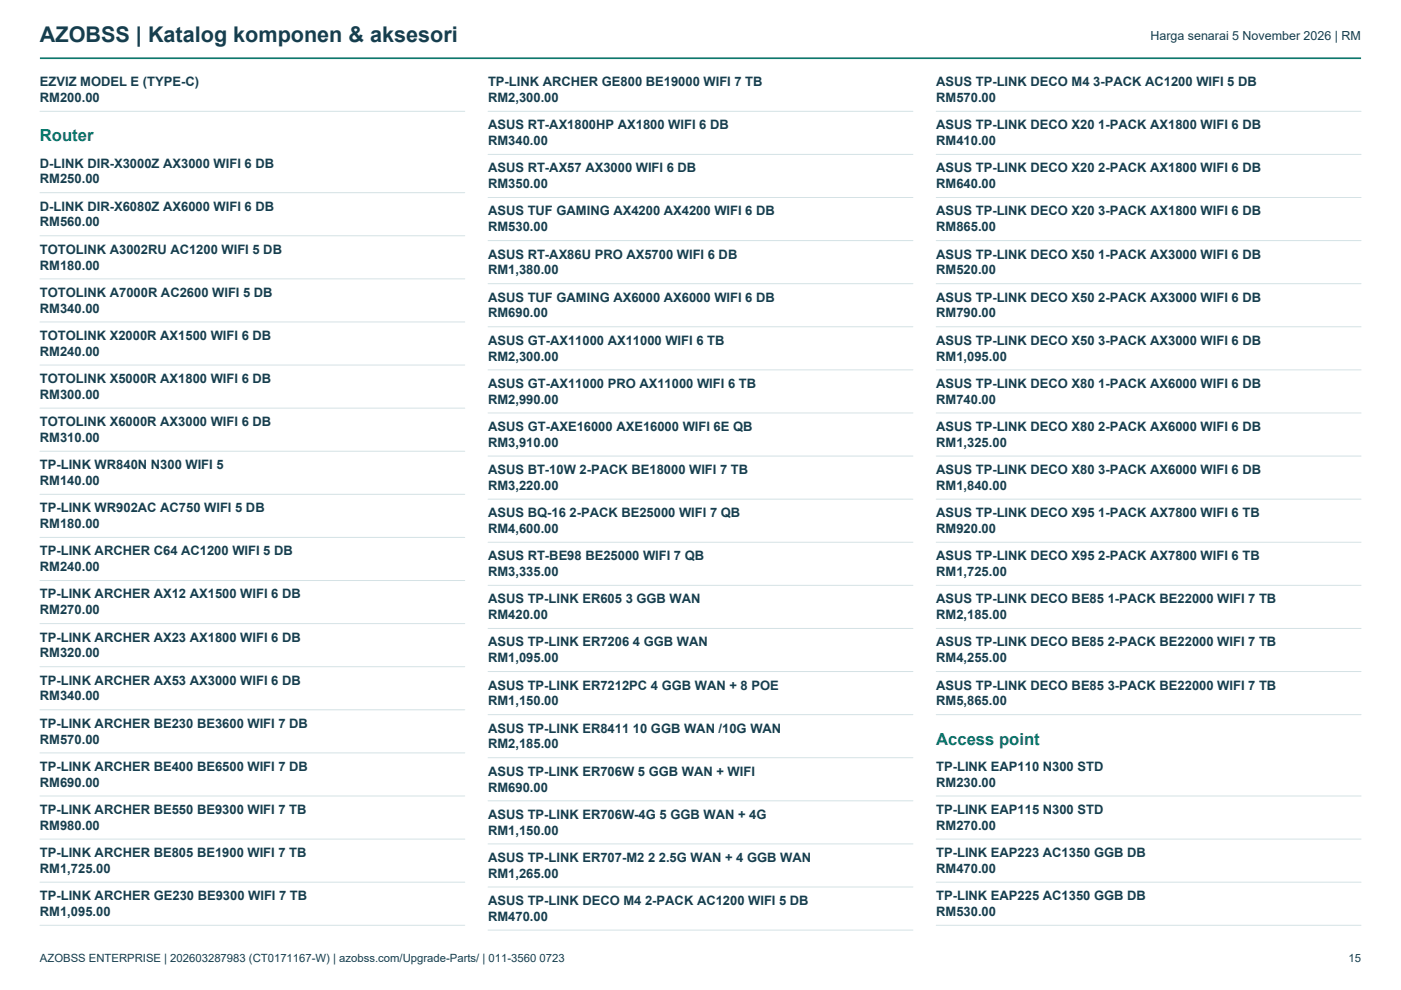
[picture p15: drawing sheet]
<svg xmlns="http://www.w3.org/2000/svg" width="297mm" height="210mm" viewBox="0 0 297 210" stroke-linecap="round" stroke-linejoin="round" font-family="sans-serif">
<defs><g id="words">
<text font-size="4.6" fill="#163e4e" x="8.5" y="8.8">AZOBSS | Katalog komponen &amp; aksesori</text>
<g font-size="3.5" fill="#08796c">
<text x="8.5" y="30">Router</text>
<text x="198.5" y="157.9">Access point</text>
</g>
<g font-size="2.8" fill="#163e4e">
<text x="8.5" y="18.3">EZVIZ MODEL E (TYPE-C)</text>
<text x="8.5" y="21.6">RM200.00</text>
<text x="103.5" y="18.3">TP-LINK ARCHER GE800 BE19000 WIFI 7 TB</text>
<text x="103.5" y="21.6">RM2,300.00</text>
<text x="198.5" y="18.3">ASUS TP-LINK DECO M4 3-PACK AC1200 WIFI 5 DB</text>
<text x="198.5" y="21.6">RM570.00</text>
<text x="103.5" y="27.4">ASUS RT-AX1800HP AX1800 WIFI 6 DB</text>
<text x="198.5" y="27.4">ASUS TP-LINK DECO X20 1-PACK AX1800 WIFI 6 DB</text>
<text x="8.5" y="35.5">D-LINK DIR-X3000Z AX3000 WIFI 6 DB</text>
<text x="103.5" y="30.8">RM340.00</text>
<text x="198.5" y="30.8">RM410.00</text>
<text x="8.5" y="38.9">RM250.00</text>
<text x="103.5" y="36.5">ASUS RT-AX57 AX3000 WIFI 6 DB</text>
<text x="103.5" y="39.9">RM350.00</text>
<text x="198.5" y="36.5">ASUS TP-LINK DECO X20 2-PACK AX1800 WIFI 6 DB</text>
<text x="198.5" y="39.9">RM640.00</text>
<text x="8.5" y="44.7">D-LINK DIR-X6080Z AX6000 WIFI 6 DB</text>
<text x="103.5" y="45.7">ASUS TUF GAMING AX4200 AX4200 WIFI 6 DB</text>
<text x="198.5" y="45.7">ASUS TP-LINK DECO X20 3-PACK AX1800 WIFI 6 DB</text>
<text x="8.5" y="48">RM560.00</text>
<text x="8.5" y="53.8">TOTOLINK A3002RU AC1200 WIFI 5 DB</text>
<text x="103.5" y="49">RM530.00</text>
<text x="198.5" y="49">RM865.00</text>
<text x="8.5" y="57.2">RM180.00</text>
<text x="103.5" y="54.8">ASUS RT-AX86U PRO AX5700 WIFI 6 DB</text>
<text x="103.5" y="58.2">RM1,380.00</text>
<text x="198.5" y="54.8">ASUS TP-LINK DECO X50 1-PACK AX3000 WIFI 6 DB</text>
<text x="198.5" y="58.2">RM520.00</text>
<text x="8.5" y="62.9">TOTOLINK A7000R AC2600 WIFI 5 DB</text>
<text x="103.5" y="64">ASUS TUF GAMING AX6000 AX6000 WIFI 6 DB</text>
<text x="198.5" y="64">ASUS TP-LINK DECO X50 2-PACK AX3000 WIFI 6 DB</text>
<text x="8.5" y="66.3">RM340.00</text>
<text x="103.5" y="67.3">RM690.00</text>
<text x="198.5" y="67.3">RM790.00</text>
<text x="8.5" y="72.1">TOTOLINK X2000R AX1500 WIFI 6 DB</text>
<text x="8.5" y="75.4">RM240.00</text>
<text x="103.5" y="73.1">ASUS GT-AX11000 AX11000 WIFI 6 TB</text>
<text x="103.5" y="76.4">RM2,300.00</text>
<text x="198.5" y="73.1">ASUS TP-LINK DECO X50 3-PACK AX3000 WIFI 6 DB</text>
<text x="198.5" y="76.4">RM1,095.00</text>
<text x="8.5" y="81.2">TOTOLINK X5000R AX1800 WIFI 6 DB</text>
<text x="103.5" y="82.2">ASUS GT-AX11000 PRO AX11000 WIFI 6 TB</text>
<text x="198.5" y="82.2">ASUS TP-LINK DECO X80 1-PACK AX6000 WIFI 6 DB</text>
<text x="8.5" y="84.6">RM300.00</text>
<text x="103.5" y="85.6">RM2,990.00</text>
<text x="198.5" y="85.6">RM740.00</text>
<text x="8.5" y="90.3">TOTOLINK X6000R AX3000 WIFI 6 DB</text>
<text x="8.5" y="93.7">RM310.00</text>
<text x="103.5" y="91.4">ASUS GT-AXE16000 AXE16000 WIFI 6E QB</text>
<text x="103.5" y="94.7">RM3,910.00</text>
<text x="198.5" y="91.4">ASUS TP-LINK DECO X80 2-PACK AX6000 WIFI 6 DB</text>
<text x="198.5" y="94.7">RM1,325.00</text>
<text x="8.5" y="99.5">TP-LINK WR840N N300 WIFI 5</text>
<text x="103.5" y="100.5">ASUS BT-10W 2-PACK BE18000 WIFI 7 TB</text>
<text x="198.5" y="100.5">ASUS TP-LINK DECO X80 3-PACK AX6000 WIFI 6 DB</text>
<text x="8.5" y="102.8">RM140.00</text>
<text x="103.5" y="103.9">RM3,220.00</text>
<text x="198.5" y="103.9">RM1,840.00</text>
<text x="8.5" y="108.6">TP-LINK WR902AC AC750 WIFI 5 DB</text>
<text x="8.5" y="112">RM180.00</text>
<text x="103.5" y="109.6">ASUS BQ-16 2-PACK BE25000 WIFI 7 QB</text>
<text x="103.5" y="113">RM4,600.00</text>
<text x="198.5" y="109.6">ASUS TP-LINK DECO X95 1-PACK AX7800 WIFI 6 TB</text>
<text x="198.5" y="113">RM920.00</text>
<text x="8.5" y="117.8">TP-LINK ARCHER C64 AC1200 WIFI 5 DB</text>
<text x="103.5" y="118.8">ASUS RT-BE98 BE25000 WIFI 7 QB</text>
<text x="198.5" y="118.8">ASUS TP-LINK DECO X95 2-PACK AX7800 WIFI 6 TB</text>
<text x="8.5" y="121.1">RM240.00</text>
<text x="103.5" y="122.1">RM3,335.00</text>
<text x="198.5" y="122.1">RM1,725.00</text>
<text x="8.5" y="126.9">TP-LINK ARCHER AX12 AX1500 WIFI 6 DB</text>
<text x="8.5" y="130.2">RM270.00</text>
<text x="103.5" y="127.9">ASUS TP-LINK ER605 3 GGB WAN</text>
<text x="103.5" y="131.3">RM420.00</text>
<text x="198.5" y="127.9">ASUS TP-LINK DECO BE85 1-PACK BE22000 WIFI 7 TB</text>
<text x="198.5" y="131.3">RM2,185.00</text>
<text x="8.5" y="136">TP-LINK ARCHER AX23 AX1800 WIFI 6 DB</text>
<text x="103.5" y="137.1">ASUS TP-LINK ER7206 4 GGB WAN</text>
<text x="198.5" y="137.1">ASUS TP-LINK DECO BE85 2-PACK BE22000 WIFI 7 TB</text>
<text x="8.5" y="139.4">RM320.00</text>
<text x="103.5" y="140.4">RM1,095.00</text>
<text x="198.5" y="140.4">RM4,255.00</text>
<text x="8.5" y="145.2">TP-LINK ARCHER AX53 AX3000 WIFI 6 DB</text>
<text x="8.5" y="148.5">RM340.00</text>
<text x="103.5" y="146.2">ASUS TP-LINK ER7212PC 4 GGB WAN + 8 POE</text>
<text x="103.5" y="149.5">RM1,150.00</text>
<text x="198.5" y="146.2">ASUS TP-LINK DECO BE85 3-PACK BE22000 WIFI 7 TB</text>
<text x="198.5" y="149.5">RM5,865.00</text>
<text x="8.5" y="154.3">TP-LINK ARCHER BE230 BE3600 WIFI 7 DB</text>
<text x="103.5" y="155.3">ASUS TP-LINK ER8411 10 GGB WAN /10G WAN</text>
<text x="8.5" y="157.7">RM570.00</text>
<text x="103.5" y="158.7">RM2,185.00</text>
<text x="8.5" y="163.4">TP-LINK ARCHER BE400 BE6500 WIFI 7 DB</text>
<text x="8.5" y="166.8">RM690.00</text>
<text x="103.5" y="164.5">ASUS TP-LINK ER706W 5 GGB WAN + WIFI</text>
<text x="103.5" y="167.8">RM690.00</text>
<text x="198.5" y="163.4">TP-LINK EAP110 N300 STD</text>
<text x="198.5" y="166.8">RM230.00</text>
<text x="8.5" y="172.6">TP-LINK ARCHER BE550 BE9300 WIFI 7 TB</text>
<text x="103.5" y="173.6">ASUS TP-LINK ER706W-4G 5 GGB WAN + 4G</text>
<text x="198.5" y="172.6">TP-LINK EAP115 N300 STD</text>
<text x="8.5" y="175.9">RM980.00</text>
<text x="103.5" y="177">RM1,150.00</text>
<text x="198.5" y="175.9">RM270.00</text>
<text x="8.5" y="181.7">TP-LINK ARCHER BE805 BE1900 WIFI 7 TB</text>
<text x="8.5" y="185.1">RM1,725.00</text>
<text x="103.5" y="182.7">ASUS TP-LINK ER707-M2 2 2.5G WAN + 4 GGB WAN</text>
<text x="198.5" y="181.7">TP-LINK EAP223 AC1350 GGB DB</text>
<text x="198.5" y="185.1">RM470.00</text>
<text x="8.5" y="190.9">TP-LINK ARCHER GE230 BE9300 WIFI 7 TB</text>
<text x="103.5" y="186.1">RM1,265.00</text>
<text x="103.5" y="191.9">ASUS TP-LINK DECO M4 2-PACK AC1200 WIFI 5 DB</text>
<text x="198.5" y="190.9">TP-LINK EAP225 AC1350 GGB DB</text>
<text x="8.5" y="194.2">RM1,095.00</text>
<text x="103.5" y="195.2">RM470.00</text>
<text x="198.5" y="194.2">RM530.00</text>
</g>
<text font-size="2.6" fill="#163e4e" x="243.9" y="8.5">Harga senarai 5 November 2026 | RM</text>
<g font-size="2.4" fill="#163e4e">
<text x="8.5" y="203.9">AZOBSS ENTERPRISE | 202603287983 (CT0171167-W) | azobss.com/Upgrade-Parts/ | 011-3560 0723</text>
<text x="285.9" y="203.9">15</text>
</g>
</g></defs>
<path d="M8.5 12.3h280.1" fill="none" stroke="#08796c" stroke-width=".35"/>
<g fill="none" stroke="#d4e2e5" stroke-width=".21">
<path d="M8.5 23.6h90M103.5 23.6h90.1M103.5 32.7h90.1M198.5 23.6h90.1M198.5 32.7h90.1M8.5 40.9h90M8.5 50h90M8.5 59.1h90M103.5 41.9h90.1M103.5 51h90.1M198.5 41.9h90.1M198.5 51h90.1"/>
<path d="M8.5 68.3h90M8.5 77.4h90M103.5 60.1h90.1M103.5 69.3h90.1M103.5 78.4h90.1M198.5 60.1h90.1M198.5 69.3h90.1M198.5 78.4h90.1M8.5 86.5h90M8.5 95.7h90M103.5 87.6h90.1M103.5 96.7h90.1"/>
<path d="M198.5 87.6h90.1M198.5 96.7h90.1M8.5 104.8h90M8.5 113.9h90M103.5 105.8h90.1M103.5 115h90.1M198.5 105.8h90.1M198.5 115h90.1M8.5 123.1h90M8.5 132.2h90M103.5 124.1h90.1M103.5 133.2h90.1"/>
<path d="M198.5 124.1h90.1M198.5 133.2h90.1M8.5 141.4h90M8.5 150.5h90M8.5 159.6h90M103.5 142.4h90.1M103.5 151.5h90.1M198.5 142.4h90.1M198.5 151.5h90.1M8.5 168.8h90M8.5 177.9h90M103.5 160.7h90.1"/>
<path d="M103.5 169.8h90.1M103.5 178.9h90.1M198.5 168.8h90.1M198.5 177.9h90.1M8.5 187h90M8.5 196.2h90M103.5 188.1h90.1M103.5 197.2h90.1M198.5 187h90.1M198.5 196.2h90.1"/>
</g>
<use href="#words"/>
</svg>
